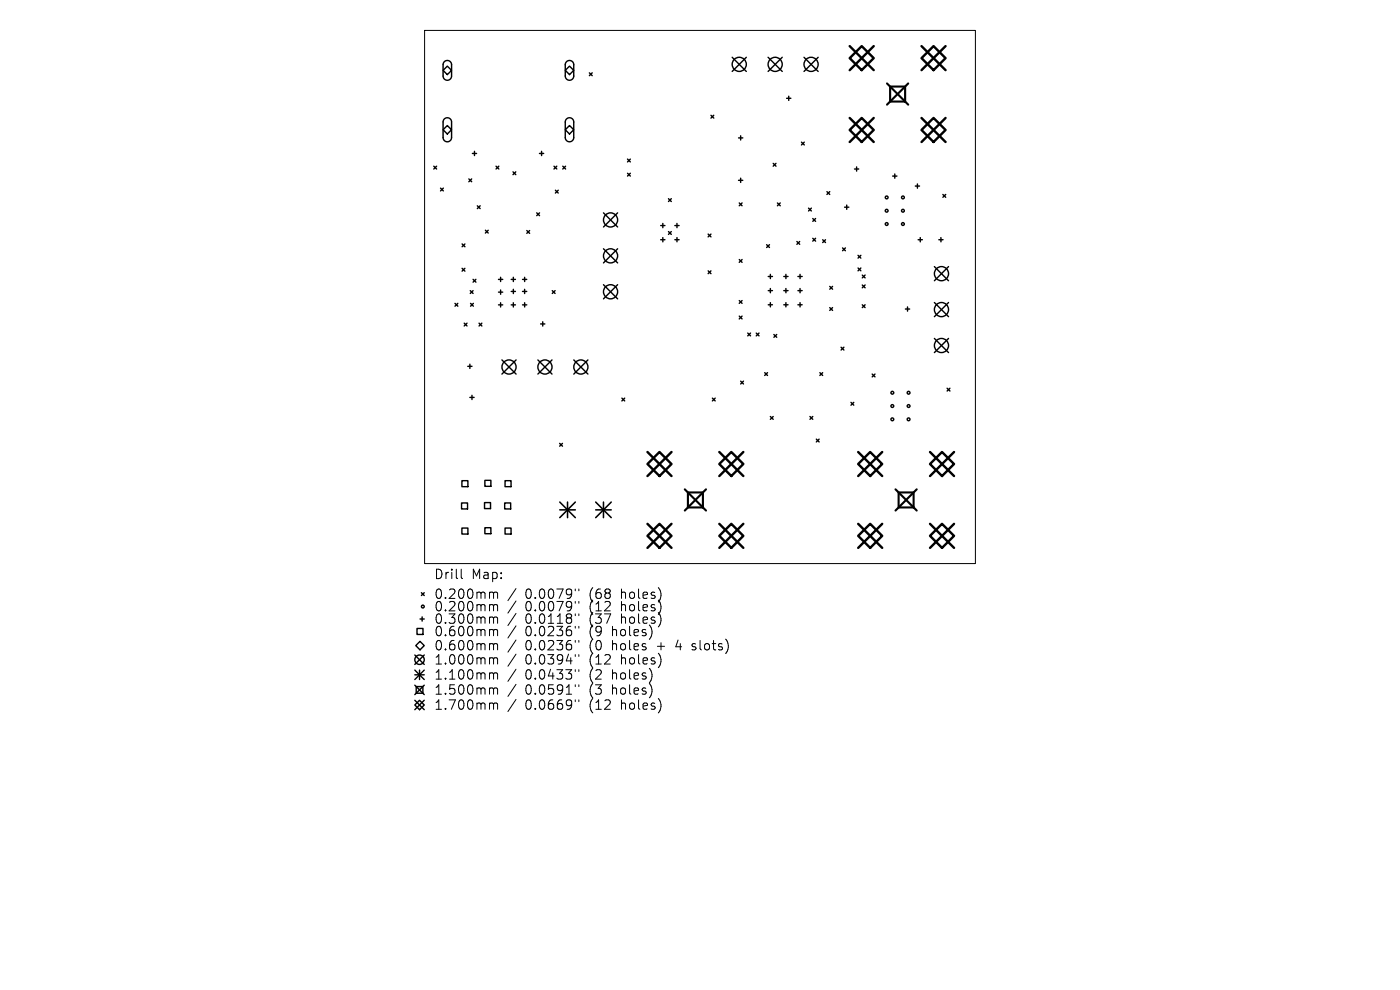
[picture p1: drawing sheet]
<svg xmlns="http://www.w3.org/2000/svg" width="297mm" height="210mm" viewBox="0 0 297 210" stroke-linecap="round" stroke-linejoin="round" font-family="sans-serif">
<defs><g id="words">
<g font-size="2.8">
<text x="92" y="123.1">Drill</text>
<text x="100" y="123.1">Map:</text>
<text x="92" y="127.3">0.200mm</text>
<text x="92" y="130">0.200mm</text>
<text x="111.4" y="127.3">0.0079&quot;</text>
<text x="111.4" y="130">0.0079&quot;</text>
<text x="125.2" y="127.3">(68</text>
<text x="125.2" y="130">(12</text>
<text x="132" y="127.3">holes)</text>
<text x="132" y="130">holes)</text>
<text x="92" y="132.6">0.300mm</text>
<text x="92" y="135.2">0.600mm</text>
<text x="111.4" y="132.6">0.0118&quot;</text>
<text x="111.4" y="135.2">0.0236&quot;</text>
<text x="125.2" y="132.6">(37</text>
<text x="125.2" y="135.2">(9</text>
<text x="130.1" y="135.2">holes)</text>
<text x="132" y="132.6">holes)</text>
<text x="92" y="138.2">0.600mm</text>
<text x="92" y="141.2">1.000mm</text>
<text x="111.4" y="138.2">0.0236&quot;</text>
<text x="111.4" y="141.2">0.0394&quot;</text>
<text x="125.2" y="138.2">(0</text>
<text x="125.2" y="141.2">(12</text>
<text x="130.1" y="138.2">holes</text>
<text x="132" y="141.2">holes)</text>
<text x="139.9" y="138.2">+</text>
<text x="144.1" y="138.2">4</text>
<text x="147.7" y="138.2">slots)</text>
<text x="92" y="144.4">1.100mm</text>
<text x="92" y="147.6">1.500mm</text>
<text x="111.4" y="144.4">0.0433&quot;</text>
<text x="111.4" y="147.6">0.0591&quot;</text>
<text x="125.2" y="144.4">(2</text>
<text x="125.2" y="147.6">(3</text>
<text x="130.1" y="144.4">holes)</text>
<text x="130.1" y="147.6">holes)</text>
<text x="92" y="150.8">1.700mm</text>
<text x="111.4" y="150.8">0.0669&quot;</text>
<text x="125.2" y="150.8">(12</text>
<text x="132" y="150.8">holes)</text>
</g>
</g></defs>
<g fill="none" stroke="#000" stroke-width=".21">
<path d="M90.1 6.5h116.8v113.1h-116.8zM97.8 120.7v1.8l.3 .2M104.1 125.6h.3l.3 .3M104.1 128.2h.3l.3 .3M104.1 130.9h.3l.3 .3M104.1 133.5h.3l.3 .3M104.1 136.5l.5 .1 .1 .2M104.1 139.5l.5 .1 .1 .2M104.7 125.9l.3-.3 .5 .1 .1 1.2M104.7 125.9v1M104.7 128.5v1.1M104.7 131.2v1"/>
<path d="M104.7 133.8v1.1M104.7 136.8v1.1M104.7 139.8v1.1M104.7 128.5l.3-.3 .5 .1 .1 1.3M104.7 131.2l.3-.3 .5 .1 .1 1.2M104.7 133.8l.3-.3 .5 .1 .1 1.3M104.7 136.8l.3-.3 .5 .1 .1 1.3M104.7 139.8l.3-.3 .5 .1 .1 1.3M109.5 124.8l-1.7 2.6M109.5 127.5l-1.7 2.6M109.5 130.1l-1.7 2.6M109.5 132.8l-1.7 2.5"/>
<path d="M109.5 135.8l-1.7 2.5M109.5 138.8l-1.7 2.5M122 124.9v.4M122 127.6v.4M122 130.2v.4M122 132.9v.3M122 135.9v.3M122 138.9v.3M122.8 124.9v.4M122.8 127.6v.4M122.8 130.2v.4M122.8 132.9v.3"/>
<path d="M122.8 135.9v.3M122.8 138.9v.3M146.8 137.8l.2 .1M146.9 136.6v.5M104.1 142.7h.3l.3 .3M104.1 145.9l.5 .1 .1 .2M104.1 149.1h.3l.3 .3M104.7 143v1.1M104.7 146.2v1.1M104.7 149.4v1.1M104.7 143l.3-.3 .5 .1 .1 1.3M104.7 146.2l.3-.3 .5 .1 .1 1.3"/>
<path d="M104.7 149.4l.3-.3 .5 .1 .1 1.3M109.5 142l-1.7 2.5M109.5 145.2l-1.7 2.5M109.5 148.4l-1.7 2.5M122 142.1v.3M122 145.3v.3M122 148.5v.3M122.8 142.1v.3M122.8 145.3v.3M122.8 148.5v.3"/>
</g>
<g fill="none" stroke="#000" stroke-width=".3">
<path d="M94 14.9l.9-.9 .9 .9-.9 .9zM94.3 13.1a.9 .9 0 0 1 .9-.2 .9 .9 0 0 1 .6 .8v2.4a.9 .9 0 0 1-.9 .9 .9 .9 0 0 1-.9-.9v-2.5zM119.9 14.9l.9-.9 .9 .9-.9 .9zM120.2 13.1a.9 .9 0 0 1 1-.2 .9 .9 0 0 1 .5 .8v2.4a.9 .9 0 0 1-.9 .9 .9 .9 0 0 1-.9-.9v-2.5zM125 15.5l.6 .6M125.6 15.5l-.6 .6M155.3 12.2l3 3M158.3 12.2l-3 3M162.9 12.2l3 3M165.9 12.2l-3 3M170.6 12.2l3 3M173.6 12.2l-3 3"/>
<path d="M92 35.3l.6 .6M92.6 35.3l-.6 .6M93.5 39.9l.6 .6M94 27.5l.9-.9 .9 .9-.9 .9zM94.1 39.9l-.6 .6M94.3 25.2a.9 .9 0 0 1 .9-.2 .9 .9 0 0 1 .6 .9v3.3a.9 .9 0 0 1-.9 .9 .9 .9 0 0 1-.9-.9v-3.4zM99.5 38l.6 .6M100.1 38l-.6 .6M100.2 32.6h.9M100.7 32.1v.9M105.2 35.3l.6 .6M105.8 35.3l-.6 .6"/>
<path d="M108.8 36.5l.6 .6M109.4 36.5l-.6 .6M114.4 32.6h.9M114.9 32.1v.9M117.5 35.3l.6 .6M118.1 35.3l-.6 .6M119.4 35.3l.6 .6M120 35.3l-.6 .6M120.2 25.2a.9 .9 0 0 1 1-.2 .9 .9 0 0 1 .5 .9v3.3a.9 .9 0 0 1-.9 .9 .9 .9 0 0 1-.9-.9v-3.4zM120.8 26.6l.9 .9-.9 .9-.9-.9zM133.1 33.7l.6 .6M133.1 36.7l.6 .6"/>
<path d="M133.7 33.7l-.6 .6M133.7 36.7l-.6 .6M150.8 24.5l.6 .6M151.4 24.5l-.6 .6M156.7 29.3h.9M156.7 38.3h.9M157.1 28.8v.9M157.1 37.8v.9M164 34.7l.6 .6M164.6 34.7l-.6 .6M166.9 20.9h.9M167.3 20.4v.9"/>
<path d="M170 30.1l.6 .6M170.6 30.1l-.6 .6M181.3 35.9h.9M181.7 35.4v.9M189.4 37.4h.9M189.8 36.9v.9M194.2 39.5h.9M194.6 39v.9M98 56.9l.6 .6M98 51.7l.6 .6M98.6 56.9l-.6 .6M98.6 51.7l-.6 .6"/>
<path d="M100.4 59.3l.6 .6M101 59.3l-.6 .6M101.3 43.7l.6 .6M101.9 43.7l-.6 .6M103 48.8l.6 .6M103.6 48.8l-.6 .6M105.8 59.3h.9M106.2 58.8v.9M108.5 59.3h.9M108.9 58.8v.9M110.9 59.3h.9M111.3 58.8v.9"/>
<path d="M111.8 48.9l.6 .6M112.4 48.9l-.6 .6M113.9 45.2l.6 .6M114.5 45.2l-.6 .6M117.8 40.4l.6 .6M118.4 40.4l-.6 .6M128 45.2l3 3M128 52.8l3 3M131 45.2l-3 3M131 52.8l-3 3M140.2 47.8h.9M140.2 50.8h.9"/>
<path d="M140.6 47.4v.9M140.6 50.4v.9M141.8 49.1l.6 .6M141.8 42.1l.6 .6M142.4 49.1l-.6 .6M142.4 42.1l-.6 .6M143.2 47.8h.9M143.2 50.8h.9M143.6 47.4v.9M143.6 50.4v.9M150.2 49.7l.6 .6M150.2 57.5l.6 .6"/>
<path d="M150.8 49.7l-.6 .6M150.8 57.5l-.6 .6M156.8 43.1l.6 .6M156.8 55.1l.6 .6M157.4 43.1l-.6 .6M157.4 55.1l-.6 .6M162.6 51.9l.6 .6M163 58.7h.9M163.2 51.9l-.6 .6M163.4 58.2v.9M164.9 43.1l.6 .6M165.5 43.1l-.6 .6"/>
<path d="M166.3 58.7h.9M166.7 58.2v.9M169.1 51.2l.6 .6M169.3 58.7h.9M169.7 51.2l-.6 .6M169.7 58.2v.9M171.5 44.2l.6 .6M172.1 44.2l-.6 .6M172.4 50.6l.6 .6M172.4 46.4l.6 .6M173 46.4l-.6 .6M173 50.6l-.6 .6"/>
<path d="M174.5 50.9l.6 .6M175.1 50.9l-.6 .6M175.4 40.7l.6 .6M176 40.7l-.6 .6M178.7 52.6l.6 .6M179.2 44h.9M179.3 52.6l-.6 .6M179.6 43.5v.9M182 54.2l.6 .6M182 56.9l.6 .6M182.6 54.2l-.6 .6M182.6 56.9l-.6 .6"/>
<path d="M182.9 58.4l.6 .6M183.5 58.4l-.6 .6M194.8 50.9h.9M195.2 50.4v.9M198.2 56.6l3 3M199.2 50.9h.9M199.6 50.4v.9M200 41.3l.6 .6M200.6 41.3l-.6 .6M201.2 56.6l-3 3M96.5 64.4l.6 .6M97.1 64.4l-.6 .6"/>
<path d="M98.5 68.6l.6 .6M99.1 68.6l-.6 .6M99.2 77.7h.9M99.7 77.3v.9M99.8 61.7l.6 .6M99.8 64.4l.6 .6M100.4 61.7l-.6 .6M100.4 64.4l-.6 .6M101.6 68.6l.6 .6M102.2 68.6l-.6 .6M105.8 62h.9M105.8 64.7h.9"/>
<path d="M106.2 61.5v.9M106.2 64.2v.9M106.5 76.4l3 3M108.5 64.7h.9M108.5 61.8h.9M108.9 61.4v.9M108.9 64.2v.9M109.5 76.4l-3 3M110.8 61.8h.9M110.9 64.7h.9M111.3 61.4v.9M111.3 64.2v.9"/>
<path d="M114.1 76.4l3 3M114.7 68.7h.9M115.1 68.3v.9M117.1 76.4l-3 3M117.2 61.7l.6 .6M117.8 61.7l-.6 .6M121.7 76.4l3 3M124.7 76.4l-3 3M128 60.4l3 3M131 60.4l-3 3M156.8 63.8l.6 .6M156.8 67.1l.6 .6"/>
<path d="M157.4 63.8l-.6 .6M157.4 67.1l-.6 .6M158.6 70.7l.6 .6M159.2 70.7l-.6 .6M160.4 70.7l.6 .6M161 70.7l-.6 .6M162.2 79.1l.6 .6M162.8 79.1l-.6 .6M163 64.7h.9M163 61.7h.9M163.4 61.2v.9M163.4 64.2v.9"/>
<path d="M164.2 71l.6 .6M164.8 71l-.6 .6M166.3 64.7h.9M166.3 61.7h.9M166.7 61.2v.9M166.7 64.2v.9M169.3 64.7h.9M169.3 61.7h.9M169.7 61.2v.9M169.7 64.2v.9M173.9 79.1l.6 .6M174.5 79.1l-.6 .6"/>
<path d="M176 65.3l.6 .6M176 60.8l.6 .6M176.6 65.3l-.6 .6M176.6 60.8l-.6 .6M178.4 73.7l.6 .6M179 73.7l-.6 .6M182.9 60.5l.6 .6M182.9 64.7l.6 .6M183.5 60.5l-.6 .6M183.5 64.7l-.6 .6M185 79.4l.6 .6M185.6 79.4l-.6 .6"/>
<path d="M192.1 65.6h.9M192.5 65.1v.9M198.2 64.2l3 3M198.2 71.8l3 3M201.2 64.2l-3 3M201.2 71.8l-3 3M99.7 84.3h.9M100.1 83.9v.9M118.7 94.1l.6 .6M119.3 94.1l-.6 .6M131.9 84.5l.6 .6M132.5 84.5l-.6 .6"/>
<path d="M151.1 84.5l.6 .6M151.7 84.5l-.6 .6M157.1 80.9l.6 .6M157.7 80.9l-.6 .6M163.4 88.4l.6 .6M164 88.4l-.6 .6M171.8 88.4l.6 .6M172.4 88.4l-.6 .6M173.2 93.2l.6 .6M173.8 93.2l-.6 .6M180.5 85.4l.6 .6M181.1 85.4l-.6 .6"/>
<path d="M200.9 82.4l.6 .6M201.5 82.4l-.6 .6M97.9 106.7h1.3v1.3h-1.3zM98 102h1.3v1.2h-1.3zM98 112h1.3v1.3h-1.3zM102.8 106.6h1.3v1.3h-1.3zM102.9 101.9h1.2v1.3h-1.2zM102.9 111.9h1.2v1.3h-1.2zM107.1 106.7h1.2v1.3h-1.2zM107.1 102h1.3v1.2h-1.3zM107.1 112h1.3v1.3h-1.3zM88 138.9l2 2"/>
<path d="M88.2 136.9l.9-.9 .9 .9-.9 .9zM88.5 133.3h1.2v1.3h-1.2zM89.1 131.3h.9M89.4 125.7l.6 .6M89.6 130.9v.9M90 125.7l-.6 .6M90 138.9l-2 2M88 142.1l2 2M88 143.1h2M88 145.3l2 2M88 148.5l2 2M88.3 145.6h1.4v1.5h-1.4z"/>
<path d="M89 148.5l1 1-1 1-1-1zM89 142.1v2M90 142.1l-2 2M90 145.3l-2 2M90 148.5l-2 2"/>
<circle cx="156.8" cy="13.7" r="1.5"/>
<circle cx="164.4" cy="13.7" r="1.5"/>
<circle cx="172.1" cy="13.7" r="1.5"/>
<circle cx="129.5" cy="46.7" r="1.5"/>
<circle cx="129.5" cy="54.3" r="1.5"/>
<circle cx="188.1" cy="44.7" r=".3"/>
<circle cx="188.1" cy="41.9" r=".3"/>
<circle cx="188.1" cy="47.5" r=".3"/>
<circle cx="191.6" cy="44.7" r=".3"/>
<circle cx="191.6" cy="41.9" r=".3"/>
<circle cx="191.6" cy="47.5" r=".3"/>
<circle cx="199.7" cy="58.1" r="1.5"/>
<circle cx="108" cy="77.9" r="1.5"/>
<circle cx="115.6" cy="77.9" r="1.5"/>
<circle cx="123.2" cy="77.9" r="1.5"/>
<circle cx="129.5" cy="61.9" r="1.5"/>
<circle cx="199.7" cy="73.3" r="1.5"/>
<circle cx="199.7" cy="65.7" r="1.5"/>
<circle cx="189.3" cy="83.3" r=".3"/>
<circle cx="189.3" cy="89" r=".3"/>
<circle cx="189.3" cy="86.1" r=".3"/>
<circle cx="192.8" cy="83.3" r=".3"/>
<circle cx="192.8" cy="89" r=".3"/>
<circle cx="192.8" cy="86.1" r=".3"/>
<circle cx="89" cy="139.9" r="1"/>
<circle cx="89.7" cy="128.7" r=".3"/>
</g>
<path d="M118.8 106.5l3.3 3.3M118.8 108.2h3.3M120.4 106.5v3.3M122.1 106.5l-3.3 3.3M126.4 108.2h3.3M126.4 106.5l3.3 3.3M128 106.5v3.3M129.7 106.5l-3.3 3.3" fill="none" stroke="#000" stroke-width=".33"/>
<path d="M188.2 17.7l4.5 4.5M188.8 18.4h3.2v3.1h-3.2zM192.7 17.7l-4.5 4.5M145.3 103.8l4.5 4.5M145.9 104.5h3.2v3.1h-3.2zM149.8 103.8l-4.5 4.5M190 103.8l4.5 4.5M190.6 104.5h3.2v3.1h-3.2zM194.5 103.8l-4.5 4.5" fill="none" stroke="#000" stroke-width=".45"/>
<g fill="none" stroke="#000" stroke-width=".51">
<path d="M180.3 9.8l5.1 5.1M182.8 9.8l2.6 2.5-2.6 2.6-2.5-2.6zM185.4 9.8l-5.1 5.1M195.5 9.8l5.1 5.1M198 9.8l2.6 2.5-2.6 2.6-2.5-2.6zM200.6 9.8l-5.1 5.1M180.3 25l5.1 5.1M182.8 25l2.6 2.6-2.6 2.5-2.5-2.5zM185.4 25l-5.1 5.1M195.5 25l5.1 5.1M198 25l2.6 2.6-2.6 2.5-2.5-2.5zM200.6 25l-5.1 5.1"/>
<path d="M137.4 98.4l2.5-2.5 2.6 2.5-2.6 2.6zM137.4 95.9l5.1 5.1M142.5 95.9l-5.1 5.1M152.6 98.4l2.5-2.5 2.6 2.5-2.6 2.6zM152.6 95.9l5.1 5.1M157.7 95.9l-5.1 5.1M182.1 98.4l2.5-2.5 2.6 2.5-2.6 2.6zM182.1 95.9l5.1 5.1M187.2 95.9l-5.1 5.1M197.3 98.4l2.5-2.5 2.6 2.5-2.6 2.6zM197.3 95.9l5.1 5.1M202.4 95.9l-5.1 5.1"/>
<path d="M137.4 111.1l5.1 5.1M139.9 111.1l2.6 2.6-2.6 2.5-2.5-2.5zM142.5 111.1l-5.1 5.1M152.6 113.7l2.5-2.6 2.6 2.6-2.6 2.5zM152.6 111.1l5.1 5.1M157.7 111.1l-5.1 5.1M182.1 113.7l2.5-2.6 2.6 2.6-2.6 2.5zM182.1 111.1l5.1 5.1M187.2 111.1l-5.1 5.1M197.3 113.7l2.5-2.6 2.6 2.6-2.6 2.5zM197.3 111.1l5.1 5.1M202.4 111.1l-5.1 5.1"/>
</g>
<use href="#words"/>
</svg>
